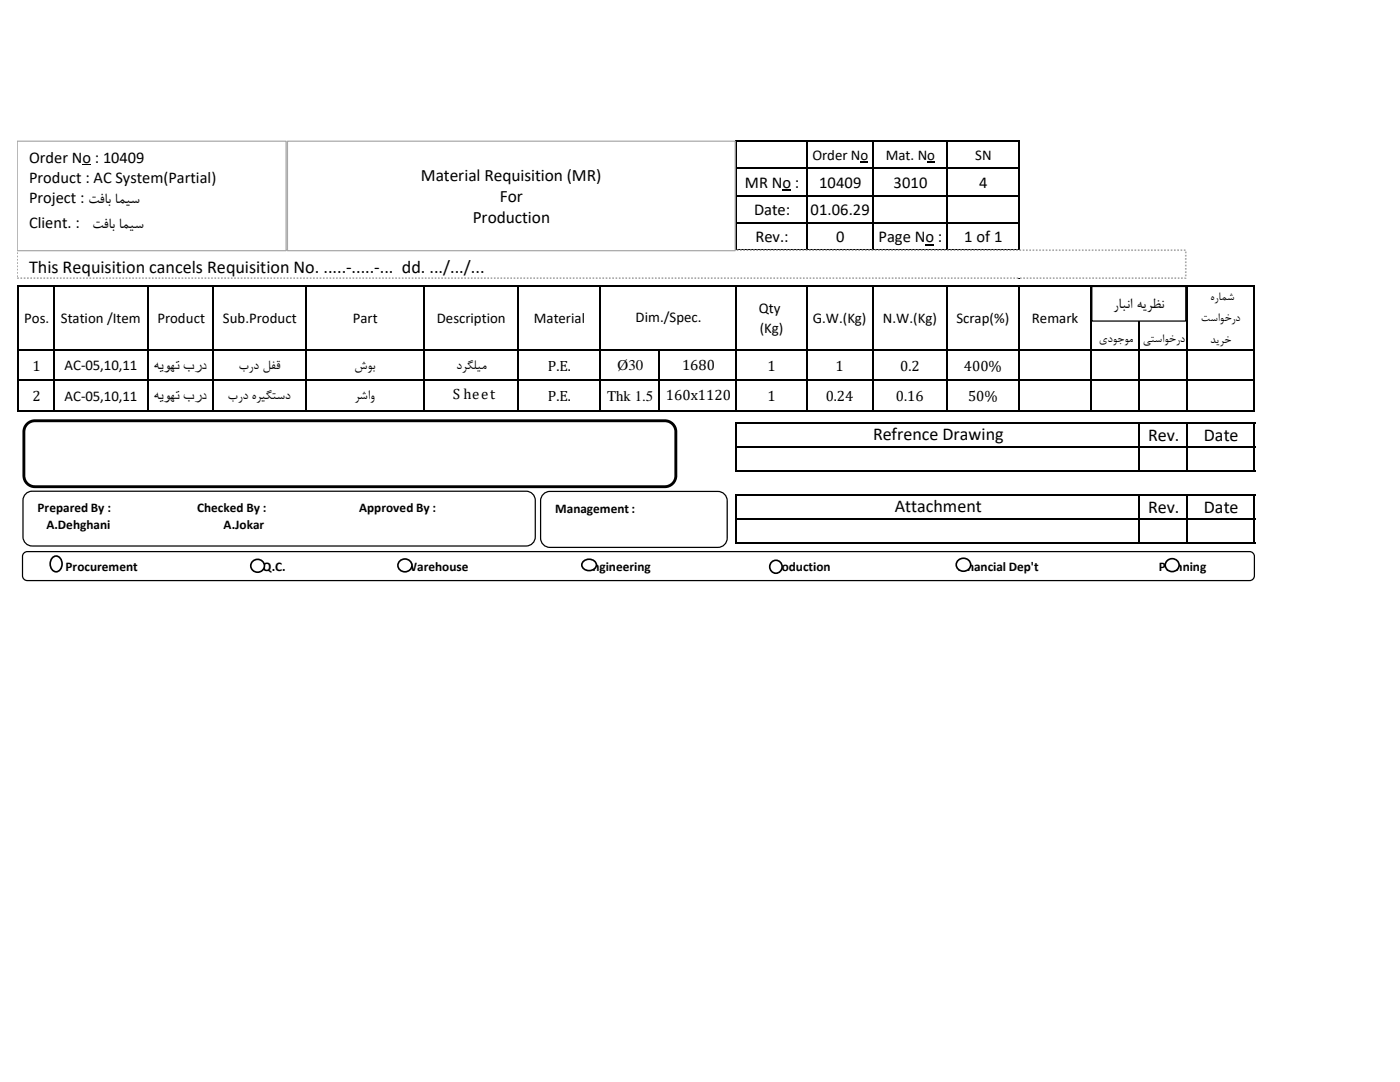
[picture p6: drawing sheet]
<svg xmlns="http://www.w3.org/2000/svg" width="279mm" height="216mm" viewBox="0 0 279 216" stroke-linecap="round" stroke-linejoin="round" font-family="sans-serif">
<defs><g id="words">
<g font-size="3.6">
<text x="5.8" y="54.5">This Requisition cancels Requisition No. .....-.....-... dd. .../.../...</text>
<text x="174.2" y="87.8">Refrence Drawing</text>
<text x="229.1" y="88">Rev.</text>
<text x="240.3" y="88">Date</text>
<text x="178.6" y="102.2">Attachment</text>
<text x="229.1" y="102.3">Rev.</text>
<text x="240.3" y="102.3">Date</text>
</g>
<g font-size="3.5">
<text x="84" y="36.1">Material Requisition (MR)</text>
<text x="99.7" y="40.3">For</text>
<text x="94.4" y="44.5">Production</text>
</g>
<g font-size="3.3">
<text x="5.8" y="32.5">Order No : 10409</text>
<text x="5.8" y="36.5">Product : AC System(Partial)</text>
<text x="5.8" y="40.5">Project : تف با امیس</text>
<text x="148.7" y="37.4">MR No :</text>
<text x="163.5" y="37.4">10409</text>
<text x="178.3" y="37.4">3010</text>
<text x="195.4" y="37.4">4</text>
<text x="5.8" y="45.4">Client. :</text>
<text x="18.4" y="45.4">تف با امیس</text>
<text x="150.5" y="42.9">Date:</text>
<text x="161.8" y="42.9">01.06.29</text>
<text x="150.8" y="48.4">Rev.:</text>
<text x="166.9" y="48.4">0</text>
<text x="175.3" y="48.4">Page No :</text>
<text x="192.4" y="48.4">1 of 1</text>
<text x="222.2" y="61.4">رابان ه</text>
<text x="228.2" y="61.4">یرظن</text>
</g>
<g font-size="3">
<text x="162.1" y="31.8">Order No</text>
<text x="176.8" y="31.8">Mat. No</text>
<text x="194.6" y="31.8">SN</text>
<text x="4.8" y="64.5">Pos.</text>
<text x="12.1" y="64.5">Station /Item</text>
<text x="31.4" y="64.5">Product</text>
<text x="44.5" y="64.5">Sub.Product</text>
<text x="70.4" y="64.5">Part</text>
<text x="87.2" y="64.5">Description</text>
<text x="106.5" y="64.5">Material</text>
<text x="126.8" y="64.3">Dim./Spec.</text>
<text x="151.5" y="62.5">Qty</text>
<text x="162.2" y="64.5">G.W.(Kg)</text>
<text x="176.2" y="64.5">N.W.(Kg)</text>
<text x="190.9" y="64.5">Scrap(%)</text>
<text x="205.9" y="64.5">Remark</text>
<text x="151.6" y="66.4">(Kg)</text>
<text x="6.5" y="73.9">1</text>
<text x="12.9" y="73.9">AC-05,10,11</text>
<text x="30.8" y="73.9">هیوهت برد</text>
<text x="47.6" y="73.6">برد لفق</text>
<text x="70.7" y="73.6">شوب</text>
<text x="91" y="73.6">درگلیم</text>
<text x="109.4" y="73.9">P.E.</text>
<text x="123.2" y="73.9">Ø30</text>
<text x="136.1" y="73.8">1680</text>
<text x="153.1" y="73.9">1</text>
<text x="166.7" y="73.9">1</text>
<text x="179.6" y="73.9">0.2</text>
<text x="192.3" y="73.9">400%</text>
<text x="6.5" y="80">2</text>
<text x="12.9" y="79.9">AC-05,10,11</text>
<text x="30.8" y="80">هیوهت برد</text>
<text x="45.4" y="79.6">برد هریگتسد</text>
<text x="70.7" y="79.6">رشاو</text>
<text x="90.4" y="79.6">S heet</text>
<text x="109.4" y="80">P.E.</text>
<text x="121.2" y="79.9">Thk 1.5</text>
<text x="132.9" y="79.8">160x1120</text>
<text x="153.1" y="80">1</text>
<text x="164.8" y="80">0.24</text>
<text x="178.8" y="80">0.16</text>
<text x="193.2" y="80">50%</text>
</g>
<g font-size="2.6">
<text x="241.5" y="59.9">هرامش</text>
<text x="239.7" y="64.1">تساوخرد</text>
<text x="219.3" y="68.2">یدوجوم</text>
<text x="228.1" y="68.2">یتساوخرد</text>
<text x="241.5" y="68.3">دیرخ</text>
<text x="7.5" y="102.2">Prepared By :</text>
<text x="9.3" y="105.5">A.Dehghani</text>
<text x="39.3" y="102.2">Checked By :</text>
<text x="44.6" y="105.5">A.Jokar</text>
<text x="71.7" y="102.2">Approved By :</text>
<text x="110.8" y="102.3">Management :</text>
<text x="13.1" y="114">Procurement</text>
<text x="52.4" y="114">Q.C.</text>
<text x="80.9" y="114">Warehouse</text>
<text x="116.9" y="114">Engineering</text>
<text x="153.7" y="114">Production</text>
<text x="191.1" y="114">Financial Dep't</text>
<text x="231.3" y="114">Planning</text>
</g>
</g></defs>
<g fill="#000">
<path d="M156.2 37.8h1.7v.2h-1.7z" fill-rule="evenodd"/>
<path d="M171.7 32.2h1.6v.2h-1.6z" fill-rule="evenodd"/>
<path d="M185.1 32.2h1.5v.2h-1.5z" fill-rule="evenodd"/>
<path d="M184.7 48.7h1.7v.2h-1.7z" fill-rule="evenodd"/>
</g>
<g fill="none" stroke="#000" stroke-width=".3">
<path d="M146.9 28v22.1M147.1 28.1h56.3M147.1 33.6h56.3M147.1 39.1h56.3M161 28.3v21.8M174.2 28.3v21.8M189 28.3v21.8M203.3 28.3v27.4M3.6 56.9v25.3M3.8 57.1h246.7M10.7 57.2v25M29.5 57.2v25"/>
<path d="M42.5 57.2v25M61 57.2v25M84.5 57.2v25M103.3 57.2v25M119.7 57.2v25M146.9 57.2v25M147.1 44.5h56.3M147.1 50h56.3M161 57.2v25M174.2 57.2v25M189 57.2v25M203.3 57.2v25"/>
<path d="M217.8 57.2v25M227.3 57.2v25M236.9 57.2v25M250.3 57.2v25M3.8 69.9h246.7M3.8 75.9h246.7M131.6 70.1v12.1M3.8 82h246.7M146.9 84.3v9.8M146.9 98.6v9.9M147.1 84.4h103.4M147.1 89.2h103.4"/>
<path d="M147.1 94h103.4M147.1 98.8h103.4M227.3 84.6v9.5M227.3 98.9v9.6M236.9 84.6v9.5M236.9 98.9v9.6M250.3 84.6v9.5M250.3 98.9v9.6M147.1 103.5h103.4M147.1 108.3h103.4"/>
</g>
<path d="M3.4 49.9h233.2v5.6h-233.2z" fill-rule="evenodd" fill="#fff"/>
<path d="M3.4 49.9h233.2v5.6h-233.2z" fill="none" stroke="#a6a6a6" stroke-width=".33" stroke-dasharray=".3 .3" stroke-linecap="butt"/>
<path d="M3.4 28.2h53.7v21.8h-53.7z" fill-rule="evenodd" fill="#fff"/>
<path d="M3.4 28.2h53.7v21.8h-53.7z" fill="none" stroke="#a6a6a6" stroke-width=".25"/>
<path d="M16.5 32.8h1.7v.2h-1.7z" fill-rule="evenodd" fill="#000"/>
<path d="M57.4 28.2h89.3v21.8h-89.3z" fill-rule="evenodd" fill="#fff"/>
<path d="M57.4 28.2h89.3v21.8h-89.3z" fill="none" stroke="#a6a6a6" stroke-width=".25"/>
<path d="M5.1 98.6l.8-.5 .5-.1h98.6a1.82 1.82 0 0 1 1.8 1.8v7.3a1.82 1.82 0 0 1-1.8 1.8h-98.6a1.82 1.82 0 0 1-1.8-1.8v-7.3l.1-.4z" fill-rule="evenodd" fill="#fff"/>
<path d="M5.1 98.6l.8-.5 .5-.1h98.6a1.82 1.82 0 0 1 1.8 1.8v7.3a1.82 1.82 0 0 1-1.8 1.8h-98.6a1.82 1.82 0 0 1-1.8-1.8v-7.3l.1-.4z" fill="none" stroke="#000" stroke-width=".25"/>
<path d="M108.4 98.6l.9-.5h.4h33.6a1.87 1.87 0 0 1 1.8 1.8v7.5a1.86 1.86 0 0 1-1.8 1.8h-33.6a1.86 1.86 0 0 1-1.8-1.8v-7.5l.1-.5z" fill-rule="evenodd" fill="#fff"/>
<path d="M108.4 98.6l.9-.5h.4h33.6a1.87 1.87 0 0 1 1.8 1.8v7.5a1.86 1.86 0 0 1-1.8 1.8h-33.6a1.86 1.86 0 0 1-1.8-1.8v-7.5l.1-.5z" fill="none" stroke="#000" stroke-width=".25"/>
<path d="M4.8 110.3l.7-.2h243.9a.96 .96 0 0 1 .9 .9v3.9a.96 .96 0 0 1-.9 .9h-243.9a.96 .96 0 0 1-1-.9v-3.9z" fill-rule="evenodd" fill="#fff"/>
<path d="M4.8 110.3l.7-.2h243.9a.96 .96 0 0 1 .9 .9v3.9a.96 .96 0 0 1-.9 .9h-243.9a.96 .96 0 0 1-1-.9v-3.9z" fill="none" stroke="#000" stroke-width=".25"/>
<path d="M10.5 111.3a1.1 1.1 0 0 1 1.2-.2 1.1 1.1 0 0 1 .6 .9 1.44 1.44 0 0 1-1.5 2 1.8 1.8 0 0 1-.3-2.7z" fill-rule="evenodd" fill="#fff"/>
<path d="M10.5 111.3a1.1 1.1 0 0 1 1.2-.2 1.1 1.1 0 0 1 .6 .9 1.44 1.44 0 0 1-1.5 2 1.8 1.8 0 0 1-.3-2.7z" fill="none" stroke="#000" stroke-width=".33"/>
<circle cx="51.4" cy="112.9" r="1.32" fill="#fff"/>
<circle cx="51.4" cy="112.9" r="1.32" fill="none" stroke="#000" stroke-width=".33"/>
<path d="M79.7 112.1a1.34 1.34 0 0 1 2-.3 1.34 1.34 0 0 1-.1 2 1.34 1.34 0 0 1-1.7 0 1.34 1.34 0 0 1-.2-1.7z" fill-rule="evenodd" fill="#fff"/>
<path d="M79.7 112.1a1.34 1.34 0 0 1 2-.3 1.34 1.34 0 0 1-.1 2 1.34 1.34 0 0 1-1.7 0 1.34 1.34 0 0 1-.2-1.7z" fill="none" stroke="#000" stroke-width=".33"/>
<circle cx="233.9" cy="112.8" r="1.34" fill="#fff"/>
<circle cx="233.9" cy="112.8" r="1.34" fill="none" stroke="#000" stroke-width=".33"/>
<path d="M116.4 112.1a1.55 1.55 0 0 1 2.6 .6 1.5 1.5 0 0 1-1.4 1.2 1.5 1.5 0 0 1-1.5-1.2z" fill-rule="evenodd" fill="#fff"/>
<path d="M116.4 112.1a1.55 1.55 0 0 1 2.6 .6 1.5 1.5 0 0 1-1.4 1.2 1.5 1.5 0 0 1-1.5-1.2z" fill="none" stroke="#000" stroke-width=".33"/>
<path d="M191.1 111.9a1.39 1.39 0 0 1 1.9-.3 1.39 1.39 0 0 1 .4 1.9 1.39 1.39 0 0 1-1.9 .3 1.39 1.39 0 0 1-.4-1.9z" fill-rule="evenodd" fill="#fff"/>
<path d="M191.1 111.9a1.39 1.39 0 0 1 1.9-.3 1.39 1.39 0 0 1 .4 1.9 1.39 1.39 0 0 1-1.9 .3 1.39 1.39 0 0 1-.4-1.9z" fill="none" stroke="#000" stroke-width=".33"/>
<circle cx="154.9" cy="113.1" r="1.27" fill="#fff"/>
<circle cx="154.9" cy="113.1" r="1.27" fill="none" stroke="#000" stroke-width=".33"/>
<path d="M217.9 57.2h18.7v6.9h-18.7z" fill-rule="evenodd" fill="#fff"/>
<path d="M217.9 57.2h18.7v6.9h-18.7z" fill="none" stroke="#000" stroke-width=".25"/>
<path d="M5.4 84.6l1-.6h.6h125.7a2.19 2.19 0 0 1 2.2 2.1v8.8a2.19 2.19 0 0 1-2.2 2.2h-125.7a2.2 2.2 0 0 1-2.2-2.2v-8.8v-.5z" fill-rule="evenodd" fill="#fff"/>
<path d="M5.4 84.6l1-.6h.6h125.7a2.19 2.19 0 0 1 2.2 2.1v8.8a2.19 2.19 0 0 1-2.2 2.2h-125.7a2.2 2.2 0 0 1-2.2-2.2v-8.8v-.5z" fill="none" stroke="#000" stroke-width=".57"/>
<use href="#words"/>
</svg>
